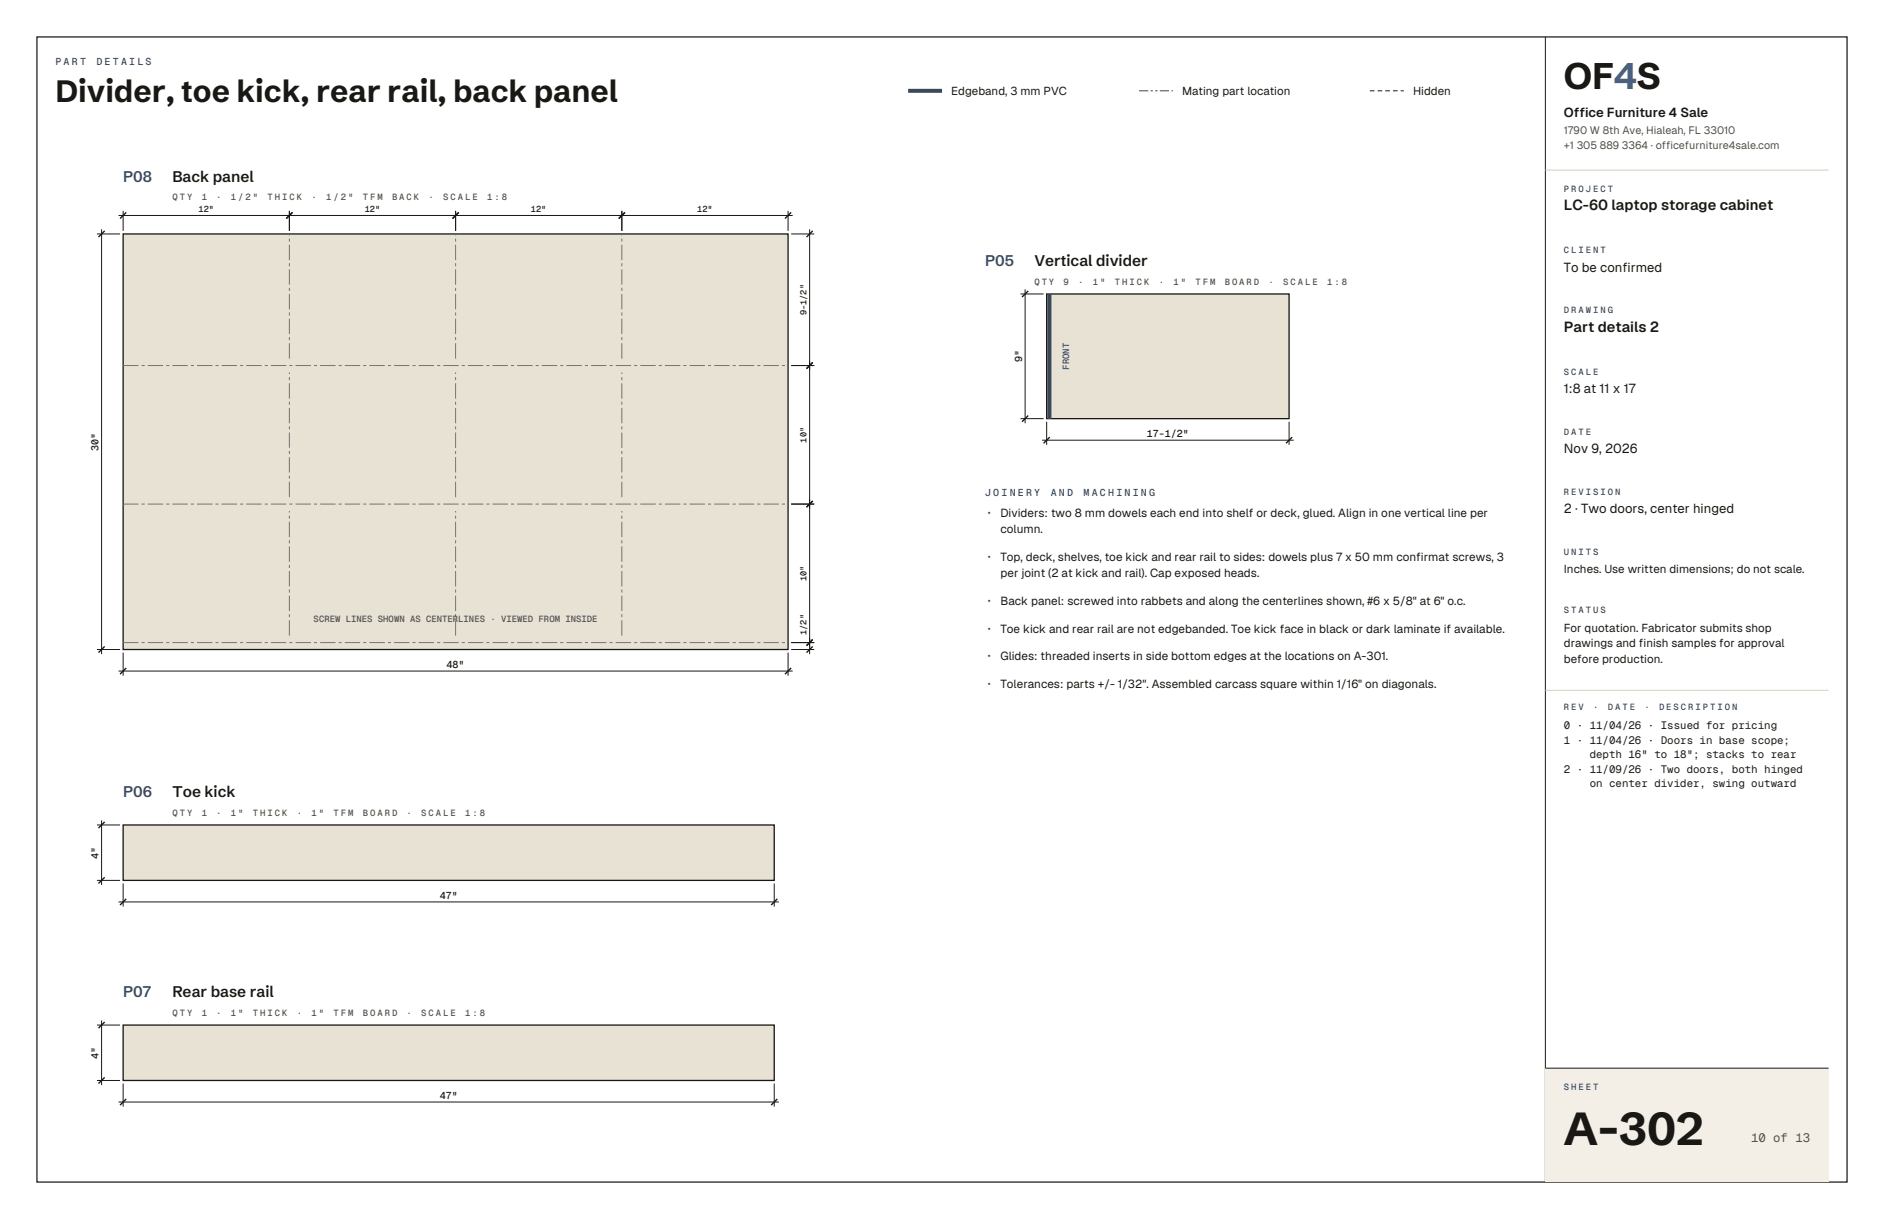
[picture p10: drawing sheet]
<svg xmlns="http://www.w3.org/2000/svg" width="432mm" height="279mm" viewBox="0 0 432 279" stroke-linecap="round" stroke-linejoin="round" font-family="sans-serif">
<defs><g id="words">
<text font-size="10.6" fill="#1a1814" x="358.4" y="262.5">A-302</text>
<text font-size="8.5" fill="#1a1814" x="358.4" y="20.5">OF4S</text>
<text font-size="7.1" fill="#1a1814" x="12.7" y="23.3">Divider, toe kick, rear rail, back panel</text>
<g font-size="3.5" fill="#2d4a6e">
<text x="28.2" y="41.6">P08</text>
<text x="225.8" y="61">P05</text>
<text x="28.2" y="182.7">P06</text>
<text x="28.2" y="228.6">P07</text>
</g>
<g font-size="3.5" fill="#1a1814">
<text x="39.5" y="41.6">Back panel</text>
<text x="237.1" y="61">Vertical divider</text>
<text x="39.5" y="182.7">Toe kick</text>
<text x="39.5" y="228.6">Rear base rail</text>
</g>
<g font-size="3.4" fill="#1a1814">
<text x="358.4" y="48.2">LC-60 laptop storage cabinet</text>
<text x="358.4" y="76">Part details 2</text>
</g>
<g font-size="3.2" fill="#2d4a6e">
<text x="225.8" y="118.5">·</text>
<text x="225.8" y="128.6">·</text>
<text x="225.8" y="138.6">·</text>
<text x="225.8" y="145">·</text>
<text x="225.8" y="151.3">·</text>
<text x="225.8" y="157.7">·</text>
</g>
<g font-size="3" fill="#1a1814">
<text x="358.4" y="26.8">Office Furniture 4 Sale</text>
<text x="358.4" y="62.3">To be confirmed</text>
<text x="358.4" y="90.1">1:8 at 11 x 17</text>
<text x="358.4" y="103.9">Nov 9, 2026</text>
<text x="358.4" y="117.7">2 · Two doors, center hinged</text>
</g>
<text font-size="2.8" fill="#555047" x="401.3" y="261.8">10 of 13</text>
<g font-size="2.7" fill="#1a1814">
<text x="229.3" y="118.5">Dividers: two 8 mm dowels each end into shelf or deck, glued. Align in one vertical line per</text>
<text x="229.3" y="122.2">column.</text>
<text x="229.3" y="128.6">Top, deck, shelves, toe kick and rear rail to sides: dowels plus 7 x 50 mm confirmat screws, 3</text>
<text x="229.3" y="132.3">per joint (2 at kick and rail). Cap exposed heads.</text>
<text x="229.3" y="138.6">Back panel: screwed into rabbets and along the centerlines shown, #6 x 5/8&quot; at 6&quot; o.c.</text>
<text x="229.3" y="145">Toe kick and rear rail are not edgebanded. Toe kick face in black or dark laminate if available.</text>
<text x="229.3" y="151.3">Glides: threaded inserts in side bottom edges at the locations on A-301.</text>
<text x="229.3" y="157.7">Tolerances: parts +/- 1/32&quot;. Assembled carcass square within 1/16&quot; on diagonals.</text>
</g>
<g font-size="2.6" fill="#1a1814">
<text x="218" y="21.9">Edgeband, 3 mm PVC</text>
<text x="270.9" y="21.9">Mating part location</text>
<text x="323.8" y="21.9">Hidden</text>
<text x="358.4" y="131.4">Inches. Use written dimensions; do not scale.</text>
<text x="358.4" y="144.8">For quotation. Fabricator submits shop</text>
<text x="358.4" y="148.3">drawings and finish samples for approval</text>
<text x="358.4" y="151.9">before production.</text>
</g>
<g font-size="2.5" fill="#555047">
<text x="358.4" y="30.7">1790 W 8th Ave, Hialeah, FL 33010</text>
<text x="358.4" y="34">+1 305 889 3364 · officefurniture4sale.com</text>
</g>
<g font-size="2.5" fill="#1a1814">
<text x="358.4" y="167">0 · 11/04/26 · Issued for pricing</text>
<text x="358.4" y="170.6">1 · 11/04/26 · Doors in base scope;</text>
<text x="364.3" y="173.7">depth 16&quot; to 18&quot;; stacks to rear</text>
<text x="358.4" y="177.3">2 · 11/09/26 · Two doors, both hinged</text>
<text x="364.3" y="180.4">on center divider, swing outward</text>
</g>
<g font-size="2.3" fill="#2d4a6e">
<text x="12.7" y="14.8">P A R T</text>
<text x="22.1" y="14.8">D E T A I L S</text>
<text x="225.8" y="113.6">J O I N E R Y</text>
<text x="240.8" y="113.6">A N D</text>
<text x="248.3" y="113.6">M A C H I N I N G</text>
</g>
<g font-size="2.3" fill="#1a1814">
<text x="234.2" y="83" transform="rotate(-90 234.2 83)">9&quot;</text>
<text x="262.9" y="100.2">17-1/2&quot;</text>
<text x="22.6" y="103.3" transform="rotate(-90 22.6 103.3)">30&quot;</text>
<text x="102.4" y="153.1">48&quot;</text>
<text x="22.6" y="196.8" transform="rotate(-90 22.6 196.8)">4&quot;</text>
<text x="100.8" y="206">47&quot;</text>
<text x="22.6" y="242.7" transform="rotate(-90 22.6 242.7)">4&quot;</text>
<text x="100.8" y="251.9">47&quot;</text>
</g>
<g font-size="2" fill="#555047">
<text x="39.5" y="45.9">Q T Y</text>
<text x="46.2" y="45.9">1</text>
<text x="49.6" y="45.9">·</text>
<text x="52.9" y="45.9">1 / 2 &quot;</text>
<text x="61.3" y="45.9">T H I C K</text>
<text x="71.4" y="45.9">·</text>
<text x="74.7" y="45.9">1 / 2 &quot;</text>
<text x="83.1" y="45.9">T F M</text>
<text x="89.8" y="45.9">B A C K</text>
<text x="98.2" y="45.9">·</text>
<text x="101.6" y="45.9">S C A L E</text>
<text x="111.7" y="45.9">1 : 8</text>
<text x="237.1" y="65.3">Q T Y</text>
<text x="243.8" y="65.3">9</text>
<text x="247.1" y="65.3">·</text>
<text x="250.5" y="65.3">1 &quot;</text>
<text x="255.5" y="65.3">T H I C K</text>
<text x="265.6" y="65.3">·</text>
<text x="268.9" y="65.3">1 &quot;</text>
<text x="274" y="65.3">T F M</text>
<text x="280.7" y="65.3">B O A R D</text>
<text x="290.8" y="65.3">·</text>
<text x="294.1" y="65.3">S C A L E</text>
<text x="304.2" y="65.3">1 : 8</text>
<text x="71.9" y="142.5">SCREW LINES SHOWN AS CENTERLINES · VIEWED FROM INSIDE</text>
<text x="39.5" y="187">Q T Y</text>
<text x="46.2" y="187">1</text>
<text x="49.6" y="187">·</text>
<text x="52.9" y="187">1 &quot;</text>
<text x="58" y="187">T H I C K</text>
<text x="68" y="187">·</text>
<text x="71.4" y="187">1 &quot;</text>
<text x="76.4" y="187">T F M</text>
<text x="83.1" y="187">B O A R D</text>
<text x="93.2" y="187">·</text>
<text x="96.6" y="187">S C A L E</text>
<text x="106.6" y="187">1 : 8</text>
<text x="39.5" y="232.8">Q T Y</text>
<text x="46.2" y="232.8">1</text>
<text x="49.6" y="232.8">·</text>
<text x="52.9" y="232.8">1 &quot;</text>
<text x="58" y="232.8">T H I C K</text>
<text x="68" y="232.8">·</text>
<text x="71.4" y="232.8">1 &quot;</text>
<text x="76.4" y="232.8">T F M</text>
<text x="83.1" y="232.8">B O A R D</text>
<text x="93.2" y="232.8">·</text>
<text x="96.6" y="232.8">S C A L E</text>
<text x="106.6" y="232.8">1 : 8</text>
</g>
<g font-size="2" fill="#2d4a6e">
<text x="358.4" y="43.9">P R O J E C T</text>
<text x="358.4" y="58">C L I E N T</text>
<text x="358.4" y="71.8">D R A W I N G</text>
<text x="245.1" y="84.7" transform="rotate(-90 245.1 84.7)">FRONT</text>
<text x="358.4" y="85.9">S C A L E</text>
<text x="358.4" y="99.7">D A T E</text>
<text x="358.4" y="113.4">R E V I S I O N</text>
<text x="358.4" y="127.2">U N I T S</text>
<text x="358.4" y="140.6">S T A T U S</text>
<text x="358.4" y="162.8">R E V</text>
<text x="365.1" y="162.8">·</text>
<text x="368.5" y="162.8">D A T E</text>
<text x="376.9" y="162.8">·</text>
<text x="380.2" y="162.8">D E S C R I P T I O N</text>
<text x="358.4" y="249.8">S H E E T</text>
</g>
<g font-size="2" fill="#1a1814">
<text x="45.5" y="48.7">12&quot;</text>
<text x="83.6" y="48.7">12&quot;</text>
<text x="121.7" y="48.7">12&quot;</text>
<text x="159.8" y="48.7">12&quot;</text>
<text x="184.9" y="72.3" transform="rotate(-90 184.9 72.3)">9-1/2&quot;</text>
<text x="184.9" y="101.4" transform="rotate(-90 184.9 101.4)">10&quot;</text>
<text x="184.9" y="133.2" transform="rotate(-90 184.9 133.2)">10&quot;</text>
<text x="184.9" y="145.5" transform="rotate(-90 184.9 145.5)">1/2&quot;</text>
</g>
</g></defs>
<path d="M208.1 20.8h7.8" fill="none" stroke="#2d4a6e" stroke-width=".92" stroke-linecap="butt"/>
<path d="M261.1 20.8h7.7" fill="none" stroke="#2d4a6e" stroke-width=".23" stroke-dasharray="2.1 .5 .5 .5 .5 .5" stroke-linecap="butt"/>
<path d="M314 20.8h7.7" fill="none" stroke="#1a1814" stroke-width=".23" stroke-dasharray="1.1 .7" stroke-linecap="butt"/>
<path d="M28.2 53.6h152.4v95.3h-152.4z" fill-rule="evenodd" fill="#e8e2d4"/>
<path d="M28.2 53.6h152.4v95.3h-152.4z" fill="none" stroke="#1a1814" stroke-width=".3"/>
<path d="M28.2 83.8h152.4M66.3 82.2v-28.6M104.4 82.2v-28.6M142.5 82.2v-28.6M28.2 115.5h152.4M66.3 113.9v-28.5M104.4 113.9v-28.5M142.5 113.9v-28.5M28.2 147.3h152.4M66.3 145.7v-28.6M104.4 145.7v-28.6M142.5 145.7v-28.6" fill="none" stroke="#7a7468" stroke-width=".23" stroke-dasharray="3.5 .7 .7 .7" stroke-linecap="butt"/>
<g fill="none" stroke="#1a1814" stroke-width=".23">
<path d="M22.2 53.6h5.3M23.3 52.6v97.3M27.2 49.4h154.5M28.2 48.3v4.6M66.3 48.3v4.6M104.4 48.3v4.6M142.5 48.3v4.6M180.6 48.3v4.6M181.3 53.6h5.3M185.6 52.6v97.3M181.3 83.8h5.3M181.3 115.5h5.3"/>
<path d="M22.2 148.9h5.3M27.2 153.8h154.5M28.2 149.6v5.3M180.6 149.6v5.3M181.3 148.9h5.3M181.3 147.3h5.3"/>
</g>
<g fill="none" stroke="#1a1814" stroke-width=".32">
<path d="M24 52.9l-1.4 1.4M28.9 48.7l-1.4 1.4M67 48.7l-1.4 1.4M105.1 48.7l-1.4 1.4M143.2 48.7l-1.4 1.4M181.3 48.7l-1.4 1.4M186.3 52.9l-1.4 1.4M186.3 83.1l-1.4 1.4M186.3 114.8l-1.4 1.4M24 148.2l-1.4 1.4M28.9 153.1l-1.4 1.4M181.3 153.1l-1.4 1.4"/>
<path d="M186.3 148.2l-1.4 1.4M186.3 146.6l-1.4 1.4"/>
</g>
<path d="M28.2 189.1h149.2v12.7h-149.2z" fill-rule="evenodd" fill="#e8e2d4"/>
<path d="M28.2 189.1h149.2v12.7h-149.2z" fill="none" stroke="#1a1814" stroke-width=".3"/>
<path d="M22.2 189.1h5.3M23.3 188v14.8M22.2 201.8h5.3M27.2 206.7h151.3M28.2 202.5v5.3M177.4 202.5v5.3" fill="none" stroke="#1a1814" stroke-width=".23"/>
<path d="M24 188.4l-1.4 1.4M24 201.1l-1.4 1.4M28.9 206l-1.4 1.4M178.2 206l-1.5 1.4" fill="none" stroke="#1a1814" stroke-width=".32"/>
<path d="M28.2 234.9h149.2v12.7h-149.2z" fill-rule="evenodd" fill="#e8e2d4"/>
<path d="M28.2 234.9h149.2v12.7h-149.2z" fill="none" stroke="#1a1814" stroke-width=".3"/>
<path d="M22.2 234.9h5.3M23.3 233.9v14.8M22.2 247.6h5.3M27.2 252.6h151.3M28.2 248.4v5.2M177.4 248.4v5.2" fill="none" stroke="#1a1814" stroke-width=".23"/>
<path d="M24 234.2l-1.4 1.5M24 246.9l-1.4 1.5M28.9 251.9l-1.4 1.4M178.2 251.9l-1.5 1.4" fill="none" stroke="#1a1814" stroke-width=".32"/>
<path d="M239.9 67.4h55.6v28.6h-55.6z" fill-rule="evenodd" fill="#e8e2d4"/>
<path d="M239.9 67.4h55.6v28.6h-55.6z" fill="none" stroke="#1a1814" stroke-width=".3"/>
<path d="M240.5 67.4v28.6" fill="none" stroke="#2d4a6e" stroke-width=".92" stroke-linecap="butt"/>
<path d="M354.2 8.5v262.4M233.9 67.4h5.3M234.9 66.3v30.7M233.9 96h5.3M239.9 96.7v5.3M295.5 96.7v5.3M238.8 100.9h57.7" fill="none" stroke="#1a1814" stroke-width=".23"/>
<path d="M235.7 66.7l-1.5 1.4M235.7 95.2l-1.5 1.5M240.6 100.2l-1.4 1.4M296.2 100.2l-1.5 1.4" fill="none" stroke="#1a1814" stroke-width=".32"/>
<path d="M8.5 8.5h414.8v262.4h-414.8z" fill="none" stroke="#1a1814" stroke-width=".28"/>
<path d="M354.2 39h64.9M354.2 158.2h64.9" fill="none" stroke="#d6cfbe" stroke-width=".23"/>
<path d="M354.2 244.8h64.9v26.1h-64.9z" fill-rule="evenodd" fill="#f3efe7"/>
<path d="M354.2 244.8h64.9" fill="none" stroke="#1a1814" stroke-width=".23"/>
<use href="#words"/>
</svg>
